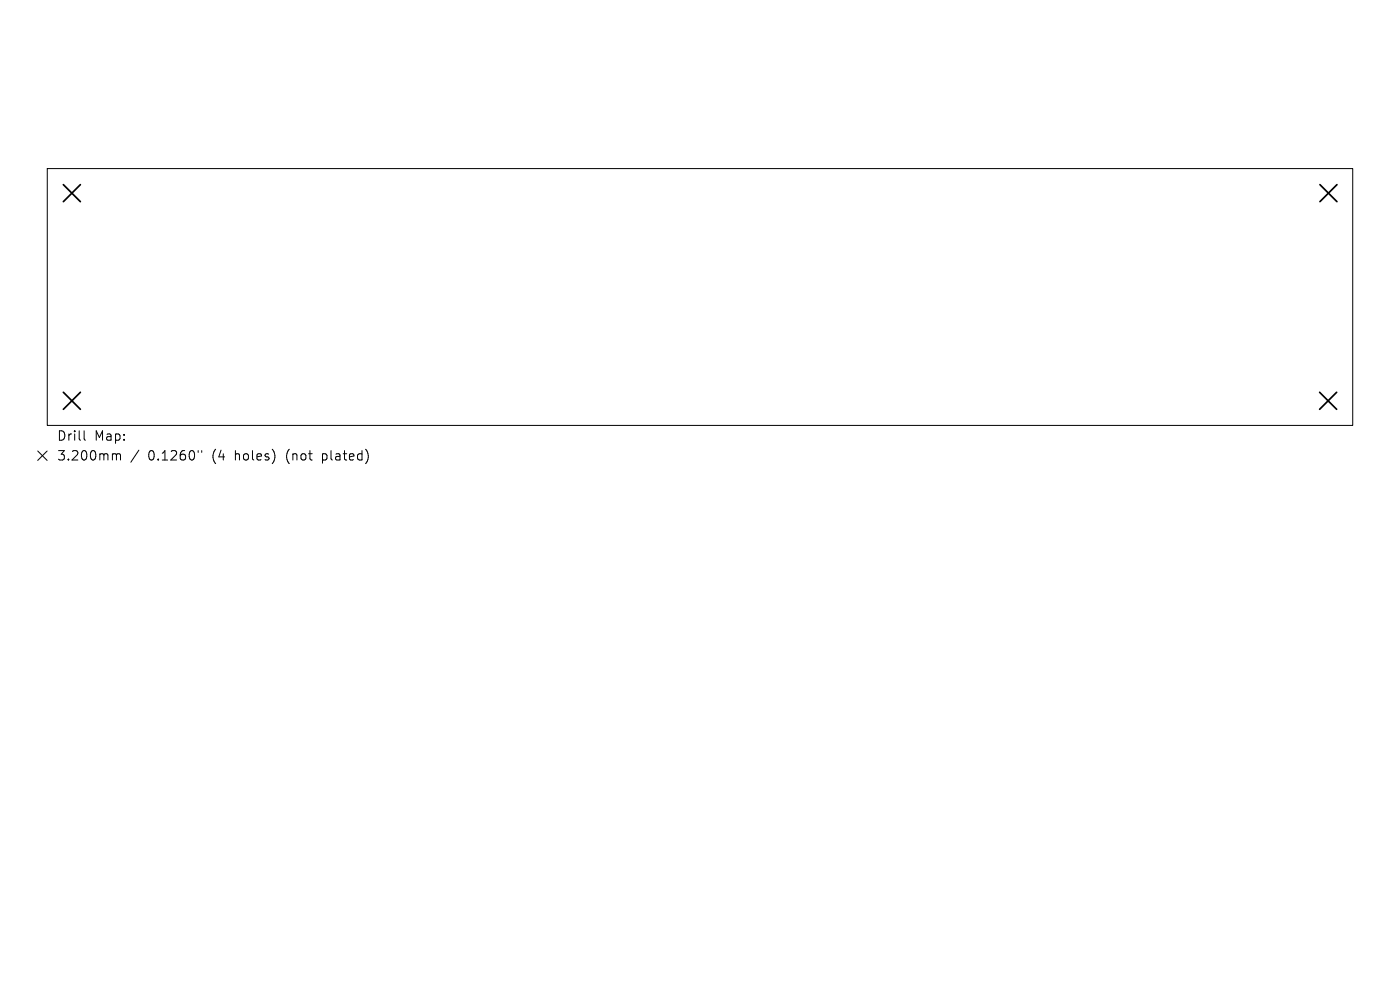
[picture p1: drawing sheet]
<svg xmlns="http://www.w3.org/2000/svg" width="297mm" height="210mm" viewBox="0 0 297 210" stroke-linecap="round" stroke-linejoin="round" font-family="sans-serif">
<defs><g id="words">
<g font-size="2.8">
<text x="12" y="93.8">Drill</text>
<text x="20" y="93.8">Map:</text>
<text x="12" y="98">3.200mm</text>
<text x="31.4" y="98">0.1260&quot;</text>
<text x="45.2" y="98">(4</text>
<text x="50.1" y="98">holes)</text>
<text x="61.2" y="98">(not</text>
<text x="69" y="98">plated)</text>
</g>
</g></defs>
<path d="M10 35.8h277v54.4h-277zM8 95.7l2 2M10 95.7l-2 2M17.8 91.4v1.7l.3 .3M24.1 96.3h.3l.3 .2M24.7 96.5l.3-.2h.5l.1 1.3M24.7 96.5v1.1M29.5 95.5l-1.7 2.6M42 95.6v.4M42.8 95.6v.4" fill="none" stroke="#000" stroke-width=".21"/>
<path d="M13.4 39.2l3.7 3.6M17.1 39.2l-3.7 3.6M280 39.2l3.6 3.6M283.6 39.2l-3.6 3.6M13.4 83.2l3.7 3.6M17.1 83.2l-3.7 3.6M279.9 83.2l3.7 3.6M283.6 83.2l-3.7 3.6" fill="none" stroke="#000" stroke-width=".36"/>
<use href="#words"/>
</svg>
